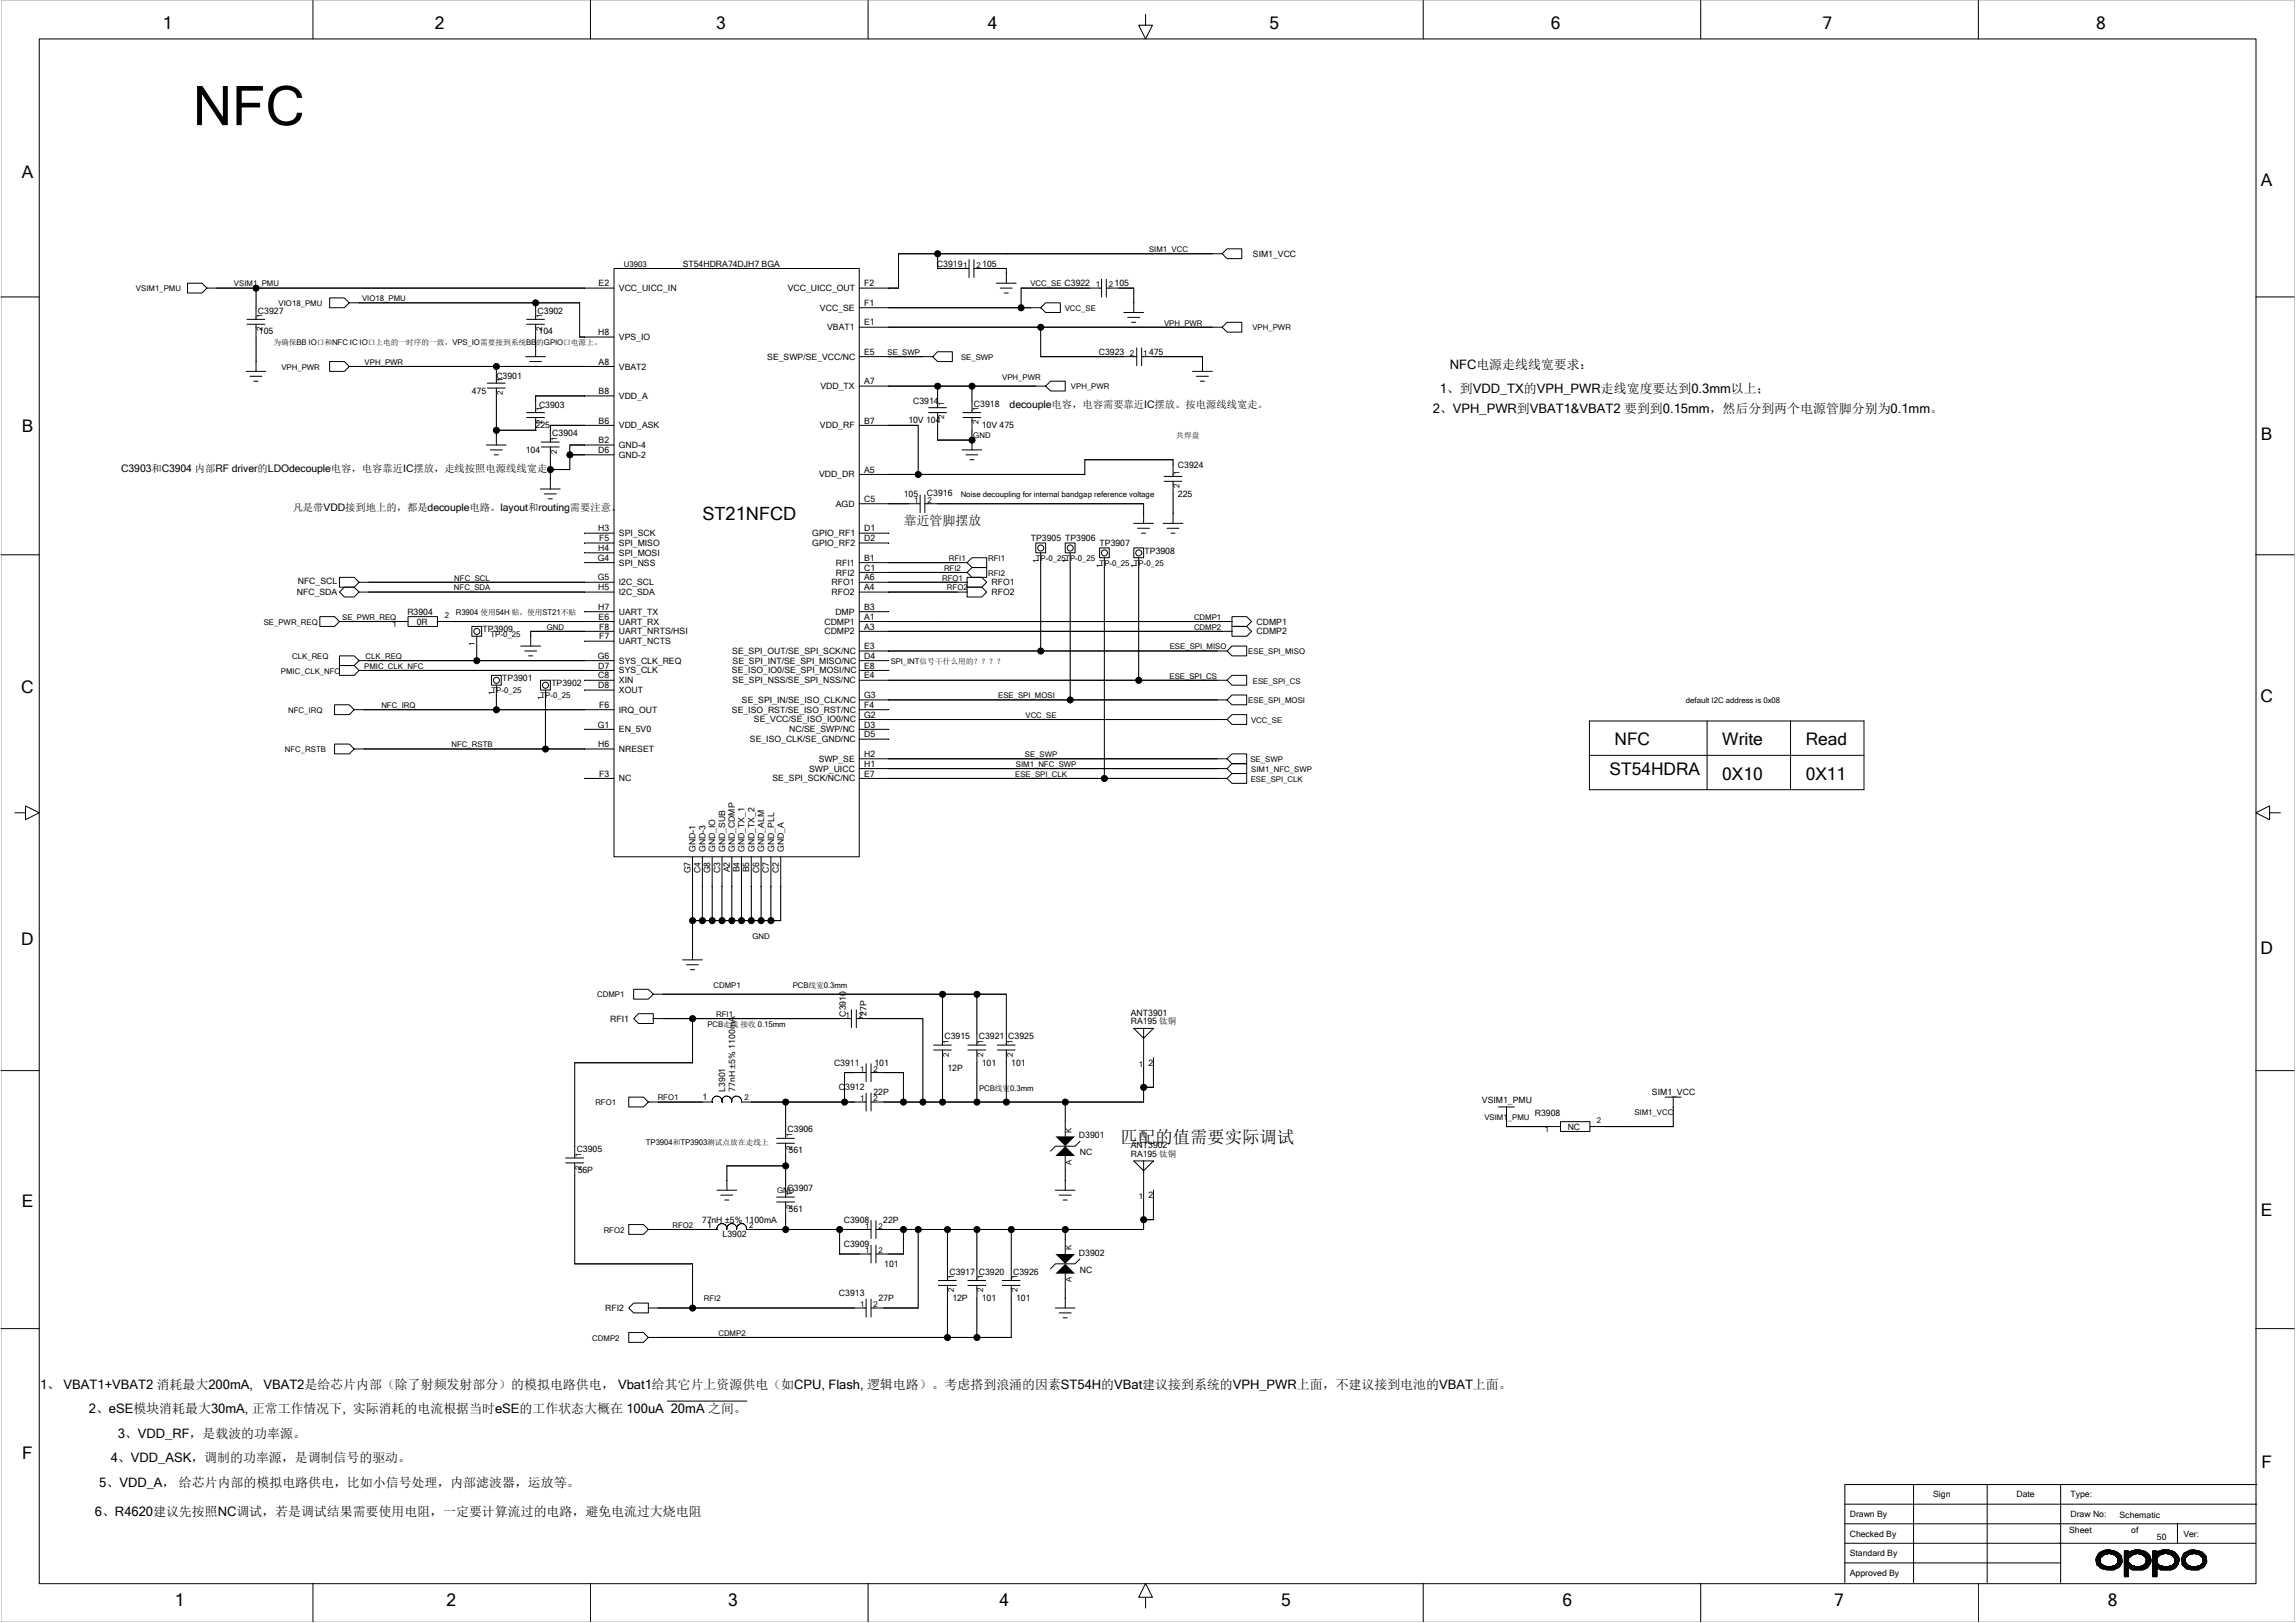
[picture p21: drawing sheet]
<svg xmlns="http://www.w3.org/2000/svg" width="297mm" height="210mm" viewBox="0 0 297 210" stroke-linecap="round" stroke-linejoin="round" font-family="sans-serif">
<defs><g id="words">
<text font-size="7.1" x="24.9" y="16.2">NFC</text>
<text font-size="2.4" x="90.9" y="67.2">ST21NFCD</text>
<g font-size="2.2">
<text x="21.1" y="3.8">1</text>
<text x="56.2" y="3.8">2</text>
<text x="92.7" y="3.8">3</text>
<text x="127.8" y="3.8">4</text>
<text x="164.2" y="3.8">5</text>
<text x="200.6" y="3.8">6</text>
<text x="235.8" y="3.8">7</text>
<text x="271.2" y="3.8">8</text>
<text x="2.8" y="23">A</text>
<text x="292.5" y="24.1">A</text>
<text x="2.8" y="55.8">B</text>
<text x="292.5" y="57">B</text>
<text x="2.7" y="89.7">C</text>
<text x="292.4" y="90.8">C</text>
<text x="208.2" y="100.2">ST54HDRA</text>
<text x="208.9" y="96.4">NFC</text>
<text x="222.8" y="96.4">Write</text>
<text x="222.8" y="100.9">0X10</text>
<text x="233.6" y="100.9">0X11</text>
<text x="233.6" y="96.4">Read</text>
<text x="2.7" y="122.3">D</text>
<text x="292.4" y="123.5">D</text>
<text x="145" y="147.8">匹配的值需要实际调试</text>
<text x="2.8" y="156.2">E</text>
<text x="292.5" y="157.3">E</text>
<text x="2.9" y="188.8">F</text>
<text x="292.6" y="189.9">F</text>
<text x="22.6" y="207.8">1</text>
<text x="57.8" y="207.8">2</text>
<text x="94.2" y="207.8">3</text>
<text x="129.3" y="207.8">4</text>
<text x="165.7" y="207.8">5</text>
<text x="202.2" y="207.8">6</text>
<text x="237.3" y="207.8">7</text>
<text x="272.7" y="207.8">8</text>
</g>
<g font-size="1.7">
<text x="187.6" y="47.7">NFC电源走线线宽要求：</text>
<text x="185.4" y="53.4">2、VPH_PWR到VBAT1&amp;VBAT2 要到到0.15mm，然后分到两个电源管脚分别为0.1mm。</text>
<text x="186.3" y="50.9">1、到VDD_TX的VPH_PWR走线宽度要达到0.3mm以上；</text>
<text x="116.9" y="68">靠近管脚摆放</text>
<text x="5.2" y="179.6">1、 VBAT1+VBAT2 消耗最大200mA,</text>
<text x="34.1" y="179.6">VBAT2是给芯片内部（除了射频发射部分）的模拟电路供电， Vbat1给其它片上资源供电（如CPU, Flash, 逻辑电路）。考虑搭到浪涌的因素ST54H的VBat建议接到系统的VPH_PWR上面，不建议接到电池的VBAT上面。</text>
<text x="11.5" y="182.8">2、eSE模块消耗最大30mA, 正常工作情况下, 实际消耗的电流根据当时eSE的工作状态大概在 100uA 20mA 之间。</text>
<text x="15.2" y="186">3、VDD_RF，是载波的功率源。</text>
<text x="14.3" y="189.2">4、VDD_ASK，调制的功率源，是调制信号的驱动。</text>
<text x="12.3" y="196.2">6、R4620建议先按照NC调试，若是调试结果需要使用电阻，一定要计算流过的电路，避免电流过大烧电阻</text>
<text x="12.8" y="192.3">5、VDD_A， 给芯片内部的模拟电路供电，比如小信号处理，内部滤波器，运放等。</text>
</g>
<g font-size="1.3">
<text x="130.6" y="52.8">decouple电容，电容需要靠近IC摆放。按电源线线宽走。</text>
<text x="15.7" y="61.1">C3903和C3904 内部RF driver的LDOdecouple电容，电容靠近IC摆放，走线按照电源线线宽走。</text>
<text x="37.9" y="66.1">凡是带VDD接到地上的，都是decouple电路。layout和routing需要注意。</text>
</g>
<g font-size="1.1">
<text x="88.3" y="34.5">ST54HDRA74DJH7 BGA</text>
<text x="121.2" y="34.5">C39191</text>
<text x="162.1" y="33.2">SIM1_VCC</text>
<text x="33.4" y="40.6">C3927</text>
<text x="69.6" y="40.6">C3902</text>
<text x="77.4" y="37">E2</text>
<text x="80.1" y="37.7">VCC_UICC_IN</text>
<text x="101.9" y="37.7">VCC_UICC_OUT</text>
<text x="106.1" y="40.2">VCC_SE</text>
<text x="111.8" y="39.6">F1</text>
<text x="111.8" y="37">F2</text>
<text x="33.5" y="43.2">105</text>
<text x="69.7" y="43.2">104</text>
<text x="77.4" y="43.4">H8</text>
<text x="77.4" y="47.2">A8</text>
<text x="80.1" y="47.8">VBAT2</text>
<text x="80.1" y="44">VPS_IO</text>
<text x="99.3" y="46.5">SE_SWP/SE_VCC/NC</text>
<text x="107" y="42.7">VBAT1</text>
<text x="111.8" y="45.9">E5</text>
<text x="111.8" y="42.1">E1</text>
<text x="142.2" y="45.9">C3923</text>
<text x="61" y="51">475</text>
<text x="64.2" y="49.1">C3901</text>
<text x="69.7" y="52.8">C3903</text>
<text x="77.4" y="51">B8</text>
<text x="80.1" y="51.6">VDD_A</text>
<text x="106.1" y="50.3">VDD_TX</text>
<text x="111.8" y="49.7">A7</text>
<text x="118.1" y="52.2">C3914</text>
<text x="126" y="52.6">C3918</text>
<text x="68" y="58.6">104</text>
<text x="69.3" y="55.4">225</text>
<text x="71.5" y="56.4">C3904</text>
<text x="77.4" y="58.6">D6</text>
<text x="77.4" y="57.3">B2</text>
<text x="77.4" y="54.8">B6</text>
<text x="80.1" y="58">GND-4</text>
<text x="80.1" y="59.2">GND-2</text>
<text x="80.1" y="55.4">VDD_ASK</text>
<text x="106.1" y="55.4">VDD_RF</text>
<text x="111.8" y="54.8">B7</text>
<text x="117.5" y="54.8">10V 104</text>
<text x="127" y="55.4">10V 475</text>
<text x="106" y="61.8">VDD_DR</text>
<text x="108.1" y="65.6">AGD</text>
<text x="111.8" y="64.9">C5</text>
<text x="111.8" y="61.2">A5</text>
<text x="116.9" y="64.3">105</text>
<text x="119.9" y="64.1">C3916</text>
<text x="152.4" y="64.3">225</text>
<text x="152.4" y="60.5">C3924</text>
<text x="77.4" y="71.3">H4</text>
<text x="77.4" y="68.7">H3</text>
<text x="77.5" y="70">F5</text>
<text x="80.1" y="69.4">SPI_SCK</text>
<text x="80.1" y="70.7">SPI_MISO</text>
<text x="80.1" y="71.9">SPI_MOSI</text>
<text x="105.1" y="69.4">GPIO_RF1</text>
<text x="105.1" y="70.7">GPIO_RF2</text>
<text x="111.8" y="68.7">D1</text>
<text x="111.8" y="70">D2</text>
<text x="133.4" y="70">TP3905 TP3906</text>
<text x="142.3" y="70.6">TP3907</text>
<text x="148.1" y="71.6">TP3908</text>
<text x="38.4" y="77">NFC_SDA</text>
<text x="38.5" y="75.6">NFC_SCL</text>
<text x="77.3" y="75.1">G5</text>
<text x="77.3" y="72.6">G4</text>
<text x="77.4" y="76.4">H5</text>
<text x="80.1" y="73.2">SPI_NSS</text>
<text x="80.1" y="75.7">I2C_SCL</text>
<text x="80.1" y="77">I2C_SDA</text>
<text x="107.6" y="75.7">RFO1</text>
<text x="107.6" y="77">RFO2</text>
<text x="108.1" y="73.2">RFI1</text>
<text x="108.1" y="74.5">RFI2</text>
<text x="111.8" y="76.4">A4</text>
<text x="111.8" y="75.1">A6</text>
<text x="111.8" y="73.8">C1</text>
<text x="111.8" y="72.6">B1</text>
<text x="128.3" y="75.7">RFO1</text>
<text x="128.3" y="77">RFO2</text>
<text x="52.7" y="79.5">R3904</text>
<text x="53.9" y="80.8">0R</text>
<text x="62.4" y="81.8">TP3909</text>
<text x="77.4" y="78.9">H7</text>
<text x="77.4" y="80.2">E6</text>
<text x="77.5" y="82.7">F7</text>
<text x="77.5" y="81.4">F8</text>
<text x="80.1" y="79.5">UART_TX</text>
<text x="80.1" y="80.8">UART_RX</text>
<text x="80.1" y="82.1">UART_NRTS/HSI</text>
<text x="80.1" y="83.4">UART_NCTS</text>
<text x="106.7" y="80.8">CDMP1</text>
<text x="106.7" y="82.1">CDMP2</text>
<text x="108.1" y="79.5">DMP</text>
<text x="111.8" y="84">E3</text>
<text x="111.8" y="81.4">A3</text>
<text x="111.8" y="80.2">A1</text>
<text x="111.8" y="78.9">B3</text>
<text x="162.6" y="82.1">CDMP2</text>
<text x="162.6" y="80.8">CDMP1</text>
<text x="65" y="88.1">TP3901</text>
<text x="71.3" y="88.8">TP3902</text>
<text x="77.3" y="85.2">G6</text>
<text x="77.4" y="89">D8</text>
<text x="77.4" y="87.8">C8</text>
<text x="77.4" y="86.5">D7</text>
<text x="80.1" y="85.9">SYS_CLK_REQ</text>
<text x="80.1" y="87.1">SYS_CLK</text>
<text x="80.1" y="88.4">XIN</text>
<text x="80.1" y="89.7">XOUT</text>
<text x="94.7" y="87.1">SE_ISO_IO0/SE_SPI_MOSI/NC</text>
<text x="94.7" y="84.6">SE_SPI_OUT/SE_SPI_SCK/NC</text>
<text x="94.8" y="85.9">SE_SPI_INT/SE_SPI_MISO/NC</text>
<text x="94.8" y="88.4">SE_SPI_NSS/SE_SPI_NSS/NC</text>
<text x="111.8" y="86.5">E8</text>
<text x="111.8" y="87.8">E4</text>
<text x="111.8" y="85.2">D4</text>
<text x="77.3" y="94.1">G1</text>
<text x="77.5" y="91.6">F6</text>
<text x="80.1" y="92.2">IRQ_OUT</text>
<text x="80.1" y="94.8">EN_5V0</text>
<text x="94.7" y="92.2">SE_ISO_RST/SE_ISO_RST/NC</text>
<text x="96" y="91">SE_SPI_IN/SE_ISO_CLK/NC</text>
<text x="97.5" y="93.5">SE_VCC/SE_ISO_IO0/NC</text>
<text x="102.1" y="94.8">NC/SE_SWP/NC</text>
<text x="111.8" y="95.4">D5</text>
<text x="111.8" y="94.1">D3</text>
<text x="111.8" y="92.9">G2</text>
<text x="111.8" y="91.6">F4</text>
<text x="111.8" y="90.3">G3</text>
<text x="77.4" y="96.7">H6</text>
<text x="77.5" y="100.5">F3</text>
<text x="80.1" y="101.1">NC</text>
<text x="80.1" y="97.3">NRESET</text>
<text x="97" y="96">SE_ISO_CLK/SE_GND/NC</text>
<text x="99.9" y="101.1">SE_SPI_SCK/NC/NC</text>
<text x="104.7" y="99.8">SWP_UICC</text>
<text x="105.9" y="98.6">SWP_SE</text>
<text x="111.8" y="99.2">H1</text>
<text x="111.8" y="97.9">H2</text>
<text x="111.8" y="100.5">E7</text>
<text x="89.3" y="113" transform="rotate(-90 89.3 113)">G7</text>
<text x="90" y="110.2" transform="rotate(-90 90 110.2)">GND-1</text>
<text x="90.6" y="112.9" transform="rotate(-90 90.6 112.9)">C4</text>
<text x="91.3" y="110.2" transform="rotate(-90 91.3 110.2)">GND-3</text>
<text x="91.9" y="113" transform="rotate(-90 91.9 113)">G8</text>
<text x="92.5" y="110.2" transform="rotate(-90 92.5 110.2)">GND_IO</text>
<text x="93.2" y="112.9" transform="rotate(-90 93.2 112.9)">C3</text>
<text x="93.8" y="110.2" transform="rotate(-90 93.8 110.2)">GND_SUB</text>
<text x="94.4" y="112.9" transform="rotate(-90 94.4 112.9)">A2</text>
<text x="95.1" y="110.2" transform="rotate(-90 95.1 110.2)">GND_CDMP</text>
<text x="95.7" y="112.9" transform="rotate(-90 95.7 112.9)">B4</text>
<text x="96.3" y="110.2" transform="rotate(-90 96.3 110.2)">GND_TX_1</text>
<text x="96.9" y="112.9" transform="rotate(-90 96.9 112.9)">B5</text>
<text x="97.6" y="110.2" transform="rotate(-90 97.6 110.2)">GND_TX_2</text>
<text x="98.2" y="112.9" transform="rotate(-90 98.2 112.9)">C6</text>
<text x="98.9" y="110.2" transform="rotate(-90 98.9 110.2)">GND_ALM</text>
<text x="99.5" y="112.9" transform="rotate(-90 99.5 112.9)">C7</text>
<text x="100.1" y="110.2" transform="rotate(-90 100.1 110.2)">GND_PLL</text>
<text x="100.8" y="112.9" transform="rotate(-90 100.8 112.9)">C2</text>
<text x="101.4" y="110.2" transform="rotate(-90 101.4 110.2)">GND_A</text>
<text x="109.4" y="131.5" transform="rotate(-90 109.4 131.5)">C3910</text>
<text x="112.1" y="131.4" transform="rotate(-90 112.1 131.4)">27P</text>
<text x="146.3" y="131.4">ANT3901</text>
<text x="78.9" y="132.2">RFI1</text>
<text x="107.9" y="137.9">C3911</text>
<text x="113.1" y="137.9">101</text>
<text x="122.2" y="134.5">C3915</text>
<text x="126.6" y="134.5">C3921 C3925</text>
<text x="127" y="137.9">101</text>
<text x="130.8" y="137.9">101</text>
<text x="146.3" y="132.5">RA195 钛铜</text>
<text x="148.6" y="137.9">2</text>
<text x="90.9" y="142.3">1</text>
<text x="93.8" y="141.3" transform="rotate(-90 93.8 141.3)">L3901</text>
<text x="95.1" y="141.3" transform="rotate(-90 95.1 141.3)">77nH ±5% 1100mA</text>
<text x="108.5" y="141.1">C3912</text>
<text x="113" y="141.7">22P</text>
<text x="122.6" y="138.5">12P</text>
<text x="191.7" y="142.7">VSIM1_PMU</text>
<text x="213.7" y="141.7">SIM1_VCC</text>
<text x="74.6" y="149.1">C3905</text>
<text x="101.9" y="146.5">C3906</text>
<text x="102" y="149.2">561</text>
<text x="139.6" y="147.3">D3901</text>
<text x="139.7" y="149.4">NC</text>
<text x="146.3" y="148.5">ANT3902</text>
<text x="146.3" y="149.7">RA195 钛铜</text>
<text x="198.6" y="144.4">R3908</text>
<text x="202.8" y="146.2">NC</text>
<text x="74.7" y="151.7">56P</text>
<text x="101.9" y="154.1">C3907</text>
<text x="148.6" y="155">2</text>
<text x="90.8" y="158.2">77nH ±5% 1100mA</text>
<text x="91.5" y="158.8">1</text>
<text x="93.5" y="160.1">L3902</text>
<text x="102" y="156.8">561</text>
<text x="109.2" y="161.4">C3909</text>
<text x="109.2" y="158.2">C3908</text>
<text x="114.3" y="158.2">22P</text>
<text x="108.5" y="167.7">C3913</text>
<text x="114.4" y="163.9">101</text>
<text x="122.8" y="164.9">C3917 C3920</text>
<text x="131.1" y="164.9">C3926</text>
<text x="139.6" y="162.5">D3902</text>
<text x="139.7" y="164.7">NC</text>
<text x="78.3" y="169.6">RFI2</text>
<text x="113.6" y="168.4">27P</text>
<text x="123.2" y="168.3">12P</text>
<text x="127" y="168.3">101</text>
<text x="131.5" y="168.3">101</text>
<text x="239.3" y="196.3">Drawn By</text>
<text x="250.1" y="193.7">Sign</text>
<text x="260.9" y="193.7">Date</text>
<text x="267.9" y="193.7">Type:</text>
<text x="267.9" y="196.3">Draw No:</text>
<text x="274.2" y="196.4">Schematic</text>
<text x="239.3" y="198.8">Checked By</text>
<text x="239.3" y="201.3">Standard By</text>
<text x="239.3" y="203.9">Approved By</text>
<text x="267.7" y="198.3">Sheet</text>
<text x="275.7" y="198.3">of</text>
<text x="279" y="199.2">50</text>
<text x="282.5" y="198.8">Ver:</text>
</g>
<g font-size="1">
<text x="80.7" y="34.5">U3903</text>
<text x="126.3" y="34.6">2105</text>
<text x="148.7" y="32.6">SIM1_VCC</text>
<text x="17.6" y="37.7">VSIM1_PMU</text>
<text x="30.3" y="37.1">VSIM1_PMU</text>
<text x="33.9" y="41.1" transform="rotate(-90 33.9 41.1)">1</text>
<text x="36" y="39.6">VIO18_PMU</text>
<text x="46.8" y="39">VIO18_PMU</text>
<text x="70.1" y="41.1" transform="rotate(-90 70.1 41.1)">1</text>
<text x="133.3" y="37.1">VCC_SE C3922</text>
<text x="137.7" y="40.2">VCC_SE</text>
<text x="141.7" y="37.2">1</text>
<text x="143.5" y="37.2">2105</text>
<text x="33.9" y="42.8" transform="rotate(-90 33.9 42.8)">2</text>
<text x="35.4" y="44.7">为确保BB IO口和NFC IC IO口上电的一时序的一致，VPS_IO需要接到系统BB的GPIO口电源上。</text>
<text x="36.4" y="47.8">VPH_PWR</text>
<text x="47.2" y="47.2">VPH_PWR</text>
<text x="70.1" y="42.8" transform="rotate(-90 70.1 42.8)">2</text>
<text x="114.8" y="46">SE_SWP</text>
<text x="124.3" y="46.6">SE_SWP</text>
<text x="146.2" y="46.1">2</text>
<text x="147.9" y="46.1">1475</text>
<text x="150.6" y="42.1">VPH_PWR</text>
<text x="162" y="42.8">VPH_PWR</text>
<text x="65" y="51.1" transform="rotate(-90 65 51.1)">2</text>
<text x="65" y="49.4" transform="rotate(-90 65 49.4)">1</text>
<text x="70.1" y="53.2" transform="rotate(-90 70.1 53.2)">1</text>
<text x="122.1" y="52.6" transform="rotate(-90 122.1 52.6)">1</text>
<text x="126.6" y="53.2" transform="rotate(-90 126.6 53.2)">1</text>
<text x="129.7" y="49.1">VPH_PWR</text>
<text x="138.6" y="50.4">VPH_PWR</text>
<text x="70.1" y="54.9" transform="rotate(-90 70.1 54.9)">2</text>
<text x="72" y="58.7" transform="rotate(-90 72 58.7)">2</text>
<text x="72" y="57" transform="rotate(-90 72 57)">1</text>
<text x="122.1" y="54.3" transform="rotate(-90 122.1 54.3)">2</text>
<text x="125.9" y="56.7">GND</text>
<text x="126.6" y="54.9" transform="rotate(-90 126.6 54.9)">2</text>
<text x="152.2" y="56.7">共焊盘</text>
<text x="118.3" y="65.1">1</text>
<text x="120" y="65.1">2</text>
<text x="124.3" y="64.3">Noise decoupling for internal bandgap reference voltage</text>
<text x="152.6" y="63.1" transform="rotate(-90 152.6 63.1)">2</text>
<text x="152.6" y="61.4" transform="rotate(-90 152.6 61.4)">1</text>
<text x="58.7" y="76.4">NFC_SDA</text>
<text x="58.8" y="75.1">NFC_SCL</text>
<text x="121.9" y="75.1">RFO1</text>
<text x="122.1" y="73.9">RFI2</text>
<text x="122.5" y="76.4">RFO2</text>
<text x="122.8" y="72.6">RFI1</text>
<text x="127.8" y="74.5">RFI2</text>
<text x="127.8" y="72.6">RFI1</text>
<text x="134" y="72.6">TP-0_25TP-0_25</text>
<text x="134.4" y="72.8" transform="rotate(-90 134.4 72.8)">1</text>
<text x="138.2" y="72.8" transform="rotate(-90 138.2 72.8)">1</text>
<text x="142.3" y="73.2">TP-0_25 TP-0_25</text>
<text x="142.6" y="73.4" transform="rotate(-90 142.6 73.4)">1</text>
<text x="147.1" y="73.4" transform="rotate(-90 147.1 73.4)">1</text>
<text x="34.1" y="80.8">SE_PWR_REQ</text>
<text x="44.3" y="80.2">SE_PWR_REQ</text>
<text x="50.8" y="81.1">1</text>
<text x="57.5" y="80">2</text>
<text x="59" y="79.6">R3904 使用54H 贴，使用ST21不贴</text>
<text x="61.4" y="83.6" transform="rotate(-90 61.4 83.6)">1</text>
<text x="63.5" y="82.4">TP-0_25</text>
<text x="70.7" y="81.5">GND</text>
<text x="154.5" y="81.5">CDMP2</text>
<text x="154.5" y="80.2">CDMP1</text>
<text x="36.3" y="87.2">PMIC_CLK_NFC</text>
<text x="37.8" y="85.3">CLK_REQ</text>
<text x="47.1" y="86.5">PMIC_CLK_NFC</text>
<text x="47.3" y="85.3">CLK_REQ</text>
<text x="63.6" y="89.7">TP-0_25</text>
<text x="64" y="89.9" transform="rotate(-90 64 89.9)">1</text>
<text x="115.2" y="85.9">SPI_INT信号干什么用的？？？？</text>
<text x="151.3" y="87.8">ESE_SPI_CS</text>
<text x="151.3" y="84">ESE_SPI_MISO</text>
<text x="161.5" y="84.6">ESE_SPI_MISO</text>
<text x="162.1" y="88.4">ESE_SPI_CS</text>
<text x="37.3" y="92.2">NFC_IRQ</text>
<text x="49.3" y="91.6">NFC_IRQ</text>
<text x="69.9" y="90.3">TP-0_25</text>
<text x="70.3" y="90.6" transform="rotate(-90 70.3 90.6)">1</text>
<text x="129.1" y="90.3">ESE_SPI_MOSI</text>
<text x="132.7" y="92.9">VCC_SE</text>
<text x="161.5" y="91">ESE_SPI_MOSI</text>
<text x="161.9" y="93.5">VCC_SE</text>
<text x="218.1" y="91">default I2C address is 0x08</text>
<text x="36.8" y="97.3">NFC_RSTB</text>
<text x="58.4" y="96.7">NFC_RSTB</text>
<text x="131.3" y="100.5">ESE_SPI_CLK</text>
<text x="131.4" y="99.2">SIM1_NFC_SWP</text>
<text x="132.6" y="98">SE_SWP</text>
<text x="161.8" y="98.6">SE_SWP</text>
<text x="161.8" y="101.1">ESE_SPI_CLK</text>
<text x="161.9" y="99.9">SIM1_NFC_SWP</text>
<text x="97.3" y="121.4">GND</text>
<text x="77.3" y="129.1">CDMP1</text>
<text x="92.3" y="127.8">CDMP1</text>
<text x="92.6" y="131.6">RFI1</text>
<text x="102.6" y="127.8">PCB线宽0.3mm</text>
<text x="109.4" y="131.7">1</text>
<text x="111.1" y="131.7">2</text>
<text x="91.5" y="132.8">PCB走线 接收 0.15mm</text>
<text x="122.8" y="136.7" transform="rotate(-90 122.8 136.7)">2</text>
<text x="122.8" y="135" transform="rotate(-90 122.8 135)">1</text>
<text x="127.2" y="136.7" transform="rotate(-90 127.2 136.7)">2</text>
<text x="127.2" y="135" transform="rotate(-90 127.2 135)">1</text>
<text x="131" y="136.7" transform="rotate(-90 131 136.7)">2</text>
<text x="131" y="135" transform="rotate(-90 131 135)">1</text>
<text x="77" y="143">RFO1</text>
<text x="85.1" y="142.4">RFO1</text>
<text x="96.3" y="142.4">2</text>
<text x="111.3" y="142.5">1</text>
<text x="111.3" y="138.7">1</text>
<text x="113" y="142.5">2</text>
<text x="113" y="138.7">2</text>
<text x="126.7" y="141.1">PCB线宽0.3mm</text>
<text x="147.3" y="138">1</text>
<text x="75.2" y="149.6" transform="rotate(-90 75.2 149.6)">1</text>
<text x="83.6" y="148.1">TP3904和TP3903测试点放在走线上</text>
<text x="102.5" y="148.8" transform="rotate(-90 102.5 148.8)">2</text>
<text x="102.5" y="147.1" transform="rotate(-90 102.5 147.1)">1</text>
<text x="138.6" y="146.6" transform="rotate(-90 138.6 146.6)">K</text>
<text x="192" y="144.9">VSIM1_PMU</text>
<text x="199.9" y="146.5">1</text>
<text x="206.6" y="145.3">2</text>
<text x="211.5" y="144.3">SIM1_VCC</text>
<text x="75.2" y="151.3" transform="rotate(-90 75.2 151.3)">2</text>
<text x="100.5" y="154.4">GND</text>
<text x="102.5" y="154.7" transform="rotate(-90 102.5 154.7)">1</text>
<text x="138.6" y="150.7" transform="rotate(-90 138.6 150.7)">A</text>
<text x="147.3" y="155.2">1</text>
<text x="78.1" y="159.5">RFO2</text>
<text x="87" y="158.9">RFO2</text>
<text x="96.9" y="158.9">2</text>
<text x="102.5" y="156.4" transform="rotate(-90 102.5 156.4)">2</text>
<text x="111.9" y="159">1</text>
<text x="113.7" y="159">2</text>
<text x="138.6" y="161.8" transform="rotate(-90 138.6 161.8)">K</text>
<text x="111.9" y="162.2">1</text>
<text x="113.7" y="162.2">2</text>
<text x="123.4" y="167.2" transform="rotate(-90 123.4 167.2)">2</text>
<text x="123.4" y="165.5" transform="rotate(-90 123.4 165.5)">1</text>
<text x="127.2" y="167.2" transform="rotate(-90 127.2 167.2)">2</text>
<text x="127.2" y="165.5" transform="rotate(-90 127.2 165.5)">1</text>
<text x="131.7" y="167.2" transform="rotate(-90 131.7 167.2)">2</text>
<text x="131.7" y="165.5" transform="rotate(-90 131.7 165.5)">1</text>
<text x="138.6" y="165.9" transform="rotate(-90 138.6 165.9)">A</text>
<text x="76.6" y="173.5">CDMP2</text>
<text x="91.1" y="168.4">RFI2</text>
<text x="92.9" y="172.8">CDMP2</text>
<text x="111.3" y="169.1">1</text>
<text x="113" y="169.1">2</text>
</g>
</g></defs>
<path d="M.1 0h296.8v209.8h-296.8z" fill="none" stroke="#b2b2b2" stroke-width=".13"/>
<g fill="none" stroke="#000" stroke-width=".13">
<path d="M5.1 5h286.8v199.9h-286.8zM40.5 .1v4.9M76.4 .1v4.9M112.3 .1v4.9M148.2 1.9v1.4h.9l-.9 1.7-.9-1.7h.9M184.1 .1v4.9M220 .1v4.9M255.9 .1v4.9M.1 38.4h5M24.3 36.6h1.8l.7 .7-.7 .6h-1.8zM26.8 37.3h52.6M33.1 37.3v4"/>
<path d="M42.6 38.5h2l.6 .7-.6 .6h-2zM45.2 39.2h29.8v4.4M69.3 39.2v2.1M79.4 34.7h31.8v76.1h-31.8zM111.2 37.3h5M111.2 39.8h23.5M116.2 32.8h41.9M116.2 32.8v4.5M121.3 34.7h4.1M121.3 32.8v2M125.4 33.6v2.3M126 34.7h4.2v1.9"/>
<path d="M126 33.6v2.3M128.9 36.6h2.6M129.4 37.3h1.6M129.9 37.9h.5M135.3 39.2h1.9v1.2h-1.9l-.7-.6zM142.5 37.3h-10.4v2.5M142.5 36.1v2.3M143.1 37.3h3.6v3.1M143.1 36.1v2.3M158.7 32.2h2v1.3h-2l-.6-.7zM291.8 38.4h5M31.8 48h2.6"/>
<path d="M32 42h2.3M32 41.3h2.3M32.3 48.7h1.6M32.8 49.3h.6M33.1 42v6M42.6 46.8h2l.6 .6-.6 .6h-2zM45.2 47.4h34.2M62.9 57.6h2.6M63.1 50.2h2.3M63.1 49.6h2.3M63.4 58.2h1.6M63.9 58.8h.6"/>
<path d="M64.2 47.4v2.2M64.2 50.2v7.4M68 46.1h2.6M68.1 42h2.3M68.1 41.3h2.3M68.1 54h2.3M68.1 53.4h2.3M68.5 46.8h1.6M69.3 51.2h10.1M69.3 42v4.1M69.3 51.2v2.2M69.3 54v1.7h-5.1"/>
<path d="M70 57.8h2.3M70 57.2h2.3M71.2 57.8v5.5M79.4 55h-8.2v2.2M79.4 57.6h-5.7v3.2M79.4 58.8h-5.7M79.4 43.6h-4.4M111.2 46.1h9.5M111.2 50h24.1M111.2 42.3h46.9M111.2 55h7.6v6.4M120.1 53.4h2.3"/>
<path d="M120.1 52.7h2.3M120.7 46.1l.6-.6h1.9v1.3h-1.9zM121.3 56.9h4.4M121.3 50v2.7M121.3 53.4v3.6M124.5 58.2h2.5M124.6 54h2.3M124.6 53.4h2.3M125 58.8h1.5M125.5 59.5h.5M125.7 50v3.4M125.7 54v4.2"/>
<path d="M134.6 46.1h12.5M134.6 42.3v3.9M135.3 50l.6-.7h1.9v1.3h-1.9zM140.3 59.5h11.5v2.1M140.4 59.5v1.9M145.4 40.4h2.6M145.9 41.1h1.5M146.4 41.7h.5M147.1 45v2.3M147.7 46.1h7.9v1.9M147.7 45v2.3M154.3 48h2.5"/>
<path d="M154.8 48.7h1.5M155.3 49.3h.5M158.1 42.3l.6-.6h2v1.3h-2zM.1 71.8h5M41.4 79.8h1.9l.6 .6-.6 .6h-1.9zM43.9 76.6l.7-.6h1.2l.7 .6-.7 .6h-1.2zM43.9 74.7h1.9l.7 .6-.7 .7h-1.9zM46.4 76.6h33M52.8 79.8h3.8v1.2h-3.8zM69.9 63.3h2.6M70.4 63.9h1.6M70.9 64.5h.6"/>
<path d="M71.2 60.7h2.5M75.6 72.8h3.8M75.6 69h3.8M75.6 70.3h3.8M75.6 71.5h3.8M75.6 79.1h3.8M79.4 75.3h-33M111.2 65.2h7.8M111.2 61.4h29.2M111.2 69h3.8M111.2 70.3h3.8M111.2 79.1h3.8"/>
<path d="M119 64v2.3M119.7 65.2h28.3v2.5M119.7 64v2.3M125.1 74.7h1.9l.7 .6-.7 .7h-1.9zM125.1 76h1.9l.7 .6-.7 .6h-1.9zM125.1 74.1l.6-.7h2v1.3h-2zM125.1 72.8l.6-.6h2v1.2h-2zM125.1 75.3h-13.9M125.1 76.6h-13.9M125.1 74.1h-13.9M125.1 72.8h-13.9M134 70.3h1.3v1.2h-1.3z"/>
<path d="M134.6 71.5v12.7M137.8 70.3h1.3v1.2h-1.3zM138.4 71.5v19.1M142.3 70.9h1.2v1.3h-1.2zM142.9 72.1v28.6M146.7 67.7h2.5M146.7 70.9h1.3v1.3h-1.3zM147.2 68.3h1.5M147.3 72.1v15.9M147.7 69h.5M150.5 67.7h2.5M150.6 62.3h2.3"/>
<path d="M150.6 61.6h2.3M151 68.3h1.5M151.5 69h.5M151.8 62.3v5.4M159.4 79.8h1.9l.6 .6-.6 .6h-1.9zM291.8 71.8h5M43.3 91.2h1.9l.6 .6-.6 .7h-1.9zM43.3 96.3h1.9l.6 .6-.6 .6h-1.9zM43.9 80.4h8.9M43.9 86.1h1.9l.7 .6-.7 .7h-1.9zM43.9 84.9h1.9l.7 .6-.7 .6h-1.9zM45.8 91.8h33.6"/>
<path d="M45.8 96.9h33.6M46.4 86.7h33M46.4 85.5h33M56.6 80.4h22.8M61 81h1.3v1.3h-1.3zM61.7 82.3v3.2M63.6 87.4h1.3v1.2h-1.3zM64.2 88.6v3.2M67.4 83.6h2.5M67.9 84.2h1.5M68.4 84.9h.5M68.6 81.7h10.8"/>
<path d="M68.7 81.7v1.9M69.9 88h1.3v1.3h-1.3zM70.6 89.3v7.6M75.6 88h3.8M75.6 83h3.8M75.6 89.3h3.8M75.6 94.4h3.8M111.2 86.7h3.8M111.2 85.5h3.8M111.2 91.8h3.8M111.2 94.4h3.8M111.2 95.6h3.8"/>
<path d="M158.7 99.4l.7-.6h1.9v1.3h-1.9zM158.7 84.2l.7-.6h1.9v1.3h-1.9zM158.7 98.2l.7-.7h1.9v1.3h-1.9zM158.7 93.1l.7-.6h1.9v1.2h-1.9zM158.8 99.4h-47.6M158.8 84.2h-47.6M158.8 88h-47.6M158.8 98.2h-47.6M158.8 90.6h-47.6M158.8 93.1h-47.6M159.4 87.4h1.9v1.2h-1.9l-.7-.6zM159.4 81h1.9l.6 .7-.6 .6h-1.9z"/>
<path d="M159.4 89.9h1.9v1.3h-1.9l-.7-.6zM159.4 81.7h-48.2M159.4 80.4h-48.2M205.6 93.3h35.5M205.6 97.7h35.5M205.6 93.3v8.9M220.8 93.3v8.9M231.6 93.3v8.9M241.1 93.3v8.9h-35.5M1.9 105.2h1.4v-.9l1.8 .9-1.8 .8v-.8M75.6 100.7h3.8M89.6 110.8v13.4"/>
<path d="M90.9 110.8v8.3M92.1 110.8v8.3M93.4 110.8v8.3M94.7 110.8v8.3M95.9 110.8v8.3M97.2 110.8v8.3M98.5 110.8v8.3M99.7 110.8v8.3M101 110.8v8.3h-11.4M158.7 100.7l.7-.6h1.9v1.2h-1.9zM158.8 100.7h-47.6M293.6 105.2v-.9l-1.8 .9 1.8 .8v-.8h1.4"/>
<path d="M.1 138.5h5M74.3 137.5h15.3M74.4 137.5v12.3M82 128h1.9l.6 .6-.6 .7h-1.9zM82.6 131.1h1.9v1.3h-1.9l-.6-.6zM84.5 128.6h45.7v6.6M84.5 131.8h25.6M88.3 124.2h2.6M88.8 124.8h1.6M89.3 125.5h.5M89.6 131.8v5.7M109.2 138.8h2.9"/>
<path d="M109.3 138.8v3.8M110.1 130.6v2.3M110.8 131.8h8.6v10.8M110.8 130.6v2.3M112.1 137.6v2.3M112.7 138.8h4.2v3.8M112.7 137.6v2.3M120.8 135.8h2.3M120.8 135.2h2.3M121.9 128.6v6.6M121.9 135.8v6.8M125.2 135.8h2.3"/>
<path d="M125.2 135.2h2.3M126.4 128.6v6.6M126.4 135.8v6.8M129 135.8h2.3M129 135.2h2.3M130.2 135.8v6.8M146.7 133.1h2.5l-1.2 1.2zM148 133v9.6M149.2 136.8v3.9M291.8 138.5h5M73.2 150.5h2.3M73.2 149.8h2.3"/>
<path d="M74.4 150.5v13M81.3 141.9h1.9l.7 .7-.7 .6h-1.9zM81.3 158.4h1.9l.7 .7-.7 .6h-1.9zM83.9 159.1h8.9M92.6 141.8h.2a.66 .66 0 0 1 .6 .8v-.1a.66 .66 0 0 1 .5-.7M92.6 141.8l-.1 .1a.6 .6 0 0 0-.3 .7h-8.3M92.7 154h2.6M93.3 154.6h1.5M93.8 155.3h.5M93.9 141.8h.2a.66 .66 0 0 1 .6 .8 .64 .64 0 0 1 .6-.8 .64 .64 0 0 1 .6 .8M94 150.8h7.6M94 150.8v3.2"/>
<path d="M94 158.9v.2a.64 .64 0 0 1 .6-.8 .64 .64 0 0 1 .7 .6M94 158.9a.64 .64 0 0 0-.7-.6 .64 .64 0 0 0-.5 .8M95.3 158.9v.2a.63 .63 0 0 1 .6-.8 .63 .63 0 0 1 .6 .8h16.2M95.9 142.6h16.2M100.5 147.9h2.3M100.5 147.3h2.3M100.5 155.5h2.3M100.5 154.9h2.3M101.6 142.6v4.7M101.6 147.9v7M101.6 155.5v3.6M108.6 159.1v3.2"/>
<path d="M112.1 141.4v2.3M112.7 142.6h35.3M112.7 141.4v2.3M112.7 157.9v2.3M113.3 159.1h34.7M113.3 157.9v2.3M116.9 159.1v3.2M118.8 159.1v10.1M122.6 159.1v6.6M126.4 159.1v6.6M130.8 159.1v6.6M136.5 154h2.6"/>
<path d="M137 154.6h1.6M137.5 155.3h.6M137.8 142.6v4.4M137.8 149.5v4.5M137.8 159.1v3.2M139.7 147.7l-.6 .6h-2.6l-.6 .6M146.7 150.2h2.5l-1.2 1.3zM147.9 140.7h1.3M147.9 157.8h1.3M148 150.2v8.9M149.2 154v3.8M193.9 143.2h2"/>
<path d="M194.9 143.2v2.6M201.9 145.1h3.8v1.3h-3.8zM201.9 145.8h-7M205.7 145.8h10.8M215.4 141.9h2.1M216.5 141.9v3.9M.1 171.9h5M74.3 163.5h15.3v5.7M81.3 172.4h1.9l.7 .6-.7 .7h-1.9zM82 168.6h1.9v1.3h-1.9l-.7-.7zM83.9 173h46.9M83.9 169.2h28.2"/>
<path d="M108.6 162.2h4.1M112.1 168.1v2.3M112.7 169.2h6.1M112.7 161.1v2.3M112.7 168.1v2.3M113.3 162.2h3.6M113.3 161.1v2.3M121.4 166.3h2.3M121.4 165.7h2.3M122.6 166.3v6.8M125.2 166.3h2.3M125.2 165.7h2.3"/>
<path d="M126.4 166.3v6.8M129.7 166.3h2.3M129.7 165.7h2.3M130.8 166.3v6.8M136.5 169.2h2.6M137 169.9h1.6M137.5 170.5h.6M137.8 164.8v4.4M139.7 162.9l-.6 .6h-2.6l-.6 .6M291.8 171.9h5M86.3 181.3h10.3M238.7 194.6h53.3"/>
<path d="M247.6 192v12.7M257.1 192v12.7M266.6 192v12.7M281.7 197.1v2.6M291.8 199.7h-53.1M291.8 197.1h-53.1M292 192.1h-53.3v12.6M40.5 204.9v4.9M76.4 204.9v4.9M112.3 204.9v4.9M148.2 206.7h.9l-.9-1.8-.9 1.8h.9v1.3M184.1 204.9v4.9"/>
<path d="M220 204.9v4.9M238.7 202.2h27.9M255.9 204.9v4.9M271.1 201.6h.7M271.1 201.7h.6M271.1 201.8h.6M271.1 202h.6M271.1 202.1h.6M271.3 201.3h.8M271.3 202.3h.6M271.3 202.5h.8M271.3 202.2h.4"/>
<path d="M271.3 201.4v1.1M271.4 202.6h.8M271.4 202.5v-1.3v1.4h.7M271.5 202.2v.4h.8M271.5 200.9a2.21 2.21 0 0 1 3 .4l.1 .8-.4 .6-.8 .4h-.6l-.9-.1-.6-.5-.1-.8zM271.5 201v1.6v-1.5v.1M271.7 201.6l.5-.4 .6-.3 .8 .3 .4 .4v.6l-.4 .4-.8 .1-.6-.1-.5-.4zM271.7 200.9v1.8M271.7 200.8h2.2M271.8 200.8v.7M271.8 202.3v.5M271.9 202.5v.5h1.9"/>
<path d="M271.9 200.8v.6h-.6M272.1 202.4v.6M272.1 200.7v.5M272.1 200.7h1.4M272.2 200.7v.5h-.8M272.3 202.6v.4M272.3 200.7v.4M272.3 200.6h.8M272.4 202.7v.4M272.4 200.7v.4M272.5 203.1h1.1M272.6 202.7v.4"/>
<path d="M272.6 200.5v.6M272.7 202.7v.4M272.7 200.5v.6h-1.3M272.8 202.7v.4M272.8 200.5v.4M272.9 202.7v.4M272.9 200.5v.4M273.1 202.7v.4M273.1 200.5v.6h1.1M273.2 202.7v.4M273.2 200.7v.4M273.3 202.6v.5"/>
<path d="M273.3 200.7v.4M273.4 202.6h.9M273.4 202.6v.5M273.4 200.7v.4M273.4 201.2h1M273.6 202.6v.4M273.6 200.7v.5M273.7 200.8v.5h.8M273.7 202.4v.6h-1.5v-.4M273.8 200.8v.6h.7M273.8 202.3v.5M273.9 201.8h.7"/>
<path d="M273.9 202h.7M273.9 202.1h.7M273.9 202.2h.6M273.9 201.7h.6M274 202.2v.6M274 200.8v.8h.5M274 200.9h-2.5M274.1 200.9v1.9h-2.5M274.2 201v1.7h-2.6M274.3 201.2v1.3h-.6M274.5 201.3v1h-.7M274.8 200.8h2.8"/>
<path d="M274.8 200.9h3M274.8 203h.6M274.8 203.1h.6M274.8 200.7h.6M274.8 203.2h.6M274.8 203.3h.6M274.8 203.5h.6M274.8 203.6h.6M274.8 203.7h.6M274.8 203.9h.6M274.8 201.2h1.2M274.8 202.6h1.1"/>
<path d="M274.8 202.5h.9M274.8 202.3h.8M274.8 202.2h.7M274.8 201.6h.6M274.8 201.7h.6M274.8 201.8h.6M274.8 202h.6M274.8 202.1h.6M274.8 200.7h.6v.2v-.1h.1a2.27 2.27 0 0 1 2.3 .1 1.03 1.03 0 0 1 .2 1.6l-.2 .3-.5 .3h-1.4l-.5-.3v1.2h-.6zM274.8 200.7v3.3M275 200.7v3.3M275.1 200.7v3.3"/>
<path d="M275.2 200.7v3.3M275.4 201.6l.5-.4 .6-.3 .8 .3 .3 .4v.6l-.3 .4-.8 .1-.6-.1-.5-.4zM275.4 200.7v3.3h-.6M275.5 200.8v.8M275.5 202.2v.6M275.6 200.8v.6h-.8M275.6 202.3v.7h2M275.7 200.7h1.7M275.7 200.7v.6h-.9M275.7 202.4v.6M275.9 200.7v.5M275.9 202.6v.5h1.4v-.5"/>
<path d="M276 200.7v.4M276 202.6v.5M276.1 202.6v.5M276.1 200.5v.6M276.2 200.6h.7M276.2 202.7v.4M276.2 200.5v.6h-1.4M276.4 202.7v.4M276.4 200.5v.6M276.5 202.7v.4M276.5 200.5v.4M276.6 202.7v.4"/>
<path d="M276.6 200.5v.6M276.7 201.1h1.2M276.8 202.7v.4M276.8 200.5v.6M276.9 202.7v.4M276.9 200.5v.6M277 202.6v.5M277 200.7v.4M277.1 201.2h.9v1.4M277.1 202.6h.8M277.1 202.6v.5M277.1 200.7v.4"/>
<path d="M277.3 200.7v.5M277.4 202.5h.6M277.4 202.4v.6M277.4 200.7v.6h.7v1h-.6M277.5 202.3v.7M277.5 200.8v.6h.6M277.6 202.2h.7M277.6 201.7h.7M277.6 201.8h.7M277.6 202.1h.7M277.6 202.2v.6M277.6 200.8v.8h.5"/>
<path d="M277.8 200.9v1.9h-3M277.9 201v1.7h-3.1M278.3 201.8v.2h-.7M278.5 203h.5M278.5 203.1h.5M278.5 203.2h.5M278.5 203.3h.5M278.5 203.5h.5M278.5 203.6h.5M278.5 203.7h.5M278.5 203.9h.5M278.5 200.9h3"/>
<path d="M278.5 200.8h2.8M278.5 200.7h.5M278.5 201.2h1M278.5 202.6h1M278.5 202.5h.8M278.5 202.3h.7M278.5 202.2h.5M278.5 201.6h.5M278.5 201.7h.5M278.5 201.8h.5M278.5 202h.5M278.5 202.1h.5"/>
<path d="M278.5 200.7h.5v.2v-.1h.2a2.17 2.17 0 0 1 2.4 .3l.1 .2a.49 .49 0 0 1 .1 .8v.2a1.37 1.37 0 0 1-.9 .8h-1.4l-.5-.3v1.2h-.5zM278.5 200.7v3.3M278.7 200.7v3.3M278.8 200.7v3.3M278.9 200.7v3.3M279 200.7v3.3h-.5M279.2 202.3v.5M279.2 200.8v.6h-.7M279.3 202.4v.6h2M279.3 200.7v.6h-.8M279.4 200.7h1.7M279.4 202.6v.4"/>
<path d="M279.4 200.7v.5M279.4 201.2l.8-.3 .7 .3 .4 .4v.6l-.4 .4-.7 .1-.8-.1-.4-.4v-.6zM279.5 202.6v.5M279.5 200.7v.4M279.7 202.6v.5M279.7 200.5v.6M279.8 202.6v.5M279.8 200.5v.6h-1.3M279.9 202.7v.4M279.9 200.5v.6M280.1 202.7v.4M280.1 200.5v.4"/>
<path d="M280.2 202.7v.4M280.2 200.5v.4M280.3 202.7v.4M280.3 200.5v.4M280.4 201.1h1.2M280.4 202.7v.4M280.4 200.5v.6M280.6 202.7v.4M280.6 200.5v.6M280.7 202.6v.5M280.7 200.5v.6M280.8 201.2h.9v1.4"/>
<path d="M280.8 202.6v.5M280.8 200.7v.4M280.8 202.6h.8M280.9 202.6v.5h-1.4M280.9 200.7v.5M281 202.5h.7M281.1 202.4v.6M281.1 200.7v.6h.7v1h-.6M281.2 202.3v.7M281.2 200.8v.6h.6M281.3 201.6h.7M281.3 201.7h.7"/>
<path d="M281.3 201.8h.7M281.3 202h.7M281.3 202.2h.6M281.3 202.1h.5M281.3 200.8v2M281.4 200.9v1.9h-2.9M281.6 201v1.7h-3.1M282.2 201.7h.5M282.2 201.8h.5M282.2 202h.5M282.3 201.6h.4M282.3 202.3h.6"/>
<path d="M282.3 202.2h.4M282.3 201.3v1.2h.7M282.3 202.1h.4M282.4 201.2h.8M282.5 201v1.6h.7M282.6 200.9h2.4M282.6 200.9v1.8h2.5v-1.7M282.6 200.9a2.03 2.03 0 0 1 2.8 .4l.1 .8-.4 .6-.8 .4-1.5-.1-.5-.5-.1-.8zM282.7 201.6l.4-.4 .7-.3 .8 .3 .4 .4v.6a1.52 1.52 0 0 1-2.3 0zM282.7 200.9v1.9h2.3M282.8 200.8h2.1M282.8 202.2v.8h1.8v-.4"/>
<path d="M282.8 200.8v.6h-.5M283 202.3v.7M283 200.8v.5h-.6M283.1 200.7h1.2M283.1 202.4v.6M283.1 200.7v.5M283.2 202.6v.4M283.2 200.7v.4M283.3 200.6h.7M283.3 202.6v.5M283.3 200.7v.4M283.5 200.7v.4"/>
<path d="M283.6 202.7v.4M283.6 200.5v.6h-1M283.7 202.7v.4M283.7 200.5v.6M283.8 202.7v.4M283.8 200.5v.4M284 202.7v.4M284 200.5v.6M284.1 201.1h1M284.1 200.7v.4M284.1 202.7v.4M284.2 200.7v.4"/>
<path d="M284.2 202.7v.4M284.3 200.7v.4M284.3 202.6v.5M284.5 200.7v.4M284.5 202.6v.5h-1v-.4M284.6 201.2h.6v1.4h-.9M284.6 200.7v.5M284.7 202.5h.5M284.7 200.8v.5h.7v1h-.6M284.7 202.4v.6M284.9 200.8v.6h.5M284.9 202.3v.5"/>
<path d="M285 201.8h.5M285 202h.5M285 202.1h.5M285 202.2h.4M285 201.6h.4M285 201.7h.4M285 200.9v1.9"/>
<circle cx="33.1" cy="37.3" r=".39"/>
<circle cx="69.3" cy="39.2" r=".39"/>
<circle cx="121.3" cy="32.8" r=".39"/>
<circle cx="132.1" cy="39.8" r=".39"/>
<circle cx="64.2" cy="55.7" r=".39"/>
<circle cx="64.2" cy="47.4" r=".39"/>
<circle cx="73.7" cy="58.9" r=".39"/>
<circle cx="121.3" cy="50" r=".39"/>
<circle cx="125.8" cy="56.9" r=".39"/>
<circle cx="125.8" cy="50" r=".39"/>
<circle cx="134.6" cy="42.3" r=".39"/>
<circle cx="71.2" cy="60.8" r=".39"/>
<circle cx="118.8" cy="61.4" r=".39"/>
<circle cx="134.6" cy="70.9" r=".39"/>
<circle cx="138.5" cy="70.9" r=".39"/>
<circle cx="142.9" cy="71.5" r=".39"/>
<circle cx="147.3" cy="71.5" r=".39"/>
<circle cx="61.7" cy="81.7" r=".39"/>
<circle cx="61.7" cy="85.5" r=".39"/>
<circle cx="64.2" cy="91.8" r=".39"/>
<circle cx="64.2" cy="88" r=".39"/>
<circle cx="70.6" cy="96.9" r=".39"/>
<circle cx="70.6" cy="88.7" r=".39"/>
<circle cx="134.6" cy="84.2" r=".39"/>
<circle cx="138.5" cy="90.6" r=".39"/>
<circle cx="147.3" cy="88" r=".39"/>
<circle cx="89.6" cy="119.1" r=".39"/>
<circle cx="90.9" cy="119.1" r=".39"/>
<circle cx="92.1" cy="119.1" r=".39"/>
<circle cx="93.4" cy="119.1" r=".39"/>
<circle cx="94.7" cy="119.1" r=".39"/>
<circle cx="95.9" cy="119.1" r=".39"/>
<circle cx="97.2" cy="119.1" r=".39"/>
<circle cx="98.5" cy="119.1" r=".39"/>
<circle cx="99.7" cy="119.1" r=".39"/>
<circle cx="142.9" cy="100.7" r=".39"/>
<circle cx="89.6" cy="131.8" r=".39"/>
<circle cx="121.9" cy="128.6" r=".39"/>
<circle cx="126.4" cy="128.6" r=".39"/>
<circle cx="101.6" cy="159.1" r=".39"/>
<circle cx="101.6" cy="142.6" r=".39"/>
<circle cx="101.6" cy="150.8" r=".39"/>
<circle cx="108.6" cy="159.1" r=".39"/>
<circle cx="109.3" cy="142.6" r=".39"/>
<circle cx="116.9" cy="159.1" r=".39"/>
<circle cx="116.9" cy="142.6" r=".39"/>
<circle cx="118.8" cy="159.1" r=".39"/>
<circle cx="119.4" cy="142.6" r=".39"/>
<circle cx="121.9" cy="142.6" r=".39"/>
<circle cx="122.6" cy="159.1" r=".39"/>
<circle cx="126.4" cy="159.1" r=".39"/>
<circle cx="126.4" cy="142.6" r=".39"/>
<circle cx="130.2" cy="142.6" r=".39"/>
<circle cx="130.8" cy="159.1" r=".39"/>
<circle cx="137.8" cy="142.6" r=".39"/>
<circle cx="137.8" cy="159.1" r=".39"/>
<circle cx="148" cy="157.8" r=".39"/>
<circle cx="148" cy="140.7" r=".39"/>
<circle cx="89.6" cy="169.2" r=".39"/>
<circle cx="122.6" cy="173" r=".39"/>
<circle cx="126.4" cy="173" r=".39"/>
</g>
<g fill="#000">
<path d="M69.3 39.2v.6zM115 37.3h1.2zM121.3 32.8v1.9zM130.2 34.7v.7zM132.1 39.8h1.3zM144.8 37.3h1.9zM146.7 37.3v1.9zM64.2 47.4v.6zM64.2 55.7v.6zM69.3 43.6v1.3zM69.3 51.2v.7zM71.2 55v.7z"/>
<path d="M71.2 59.5v1.2zM73.7 58.8v1.9zM73.7 58.8h1.9zM73.7 57.6v1.2zM73.7 57.6h1.9zM75 43.6h.6zM121.3 50v1.2zM121.3 55v1.9zM124.5 56.9h1.2zM125.7 50v1.9zM125.7 55.7v1.2zM140.4 59.5v1.9z"/>
<path d="M151.8 59.5v.6zM155.6 46.1v.7zM71.2 60.7v1.3zM148 65.2v1.2zM61.7 83.6v1.9zM64.2 89.9v1.9zM68.7 81.7v.6zM89.6 119.1h1.3zM90.9 119.1h1.2zM92.1 119.1h1.3zM93.4 119.1h1.3zM94.7 119.1h1.2z"/>
<path d="M95.9 119.1h1.3zM97.2 119.1h1.3zM98.5 119.1h1.2zM99.7 119.1h1.3zM109.3 138.8h1.2zM94 150.8v1.9zM101.6 157.2v1.9zM101.6 149.6v1.2zM109.3 142.6h1.2zM115 159.1h1.9zM116.9 159.1h1.9zM137.8 151.5v1.2z"/>
<path d="M137.8 159.1v1.2zM148 140.7v1.9zM148 140.7h1.2zM148 157.8h1.2zM148 157.8v1.3zM194.9 144.5v1.3zM115 162.2h1.9zM137.8 166.7v1.3z"/>
</g>
<g fill="#000">
<path d="M136.5 147h2.6l-1.3 1.3zM137.8 148.3l1.3 1.3h-2.6zM136.5 162.2h2.6l-1.3 1.3zM137.8 163.5l1.3 1.3h-2.6z"/>
<circle cx="33.1" cy="37.3" r=".4"/>
<circle cx="69.3" cy="39.2" r=".4"/>
<circle cx="121.3" cy="32.8" r=".4"/>
<circle cx="132.1" cy="39.8" r=".4"/>
<circle cx="64.2" cy="47.4" r=".4"/>
<circle cx="64.2" cy="55.7" r=".4"/>
<circle cx="73.7" cy="58.8" r=".4"/>
<circle cx="121.3" cy="50" r=".4"/>
<circle cx="125.8" cy="56.9" r=".4"/>
<circle cx="125.8" cy="50" r=".4"/>
<circle cx="134.6" cy="42.3" r=".4"/>
<circle cx="71.2" cy="60.7" r=".4"/>
<circle cx="118.8" cy="61.4" r=".4"/>
<circle cx="61.7" cy="85.5" r=".4"/>
<circle cx="64.2" cy="91.8" r=".4"/>
<circle cx="70.6" cy="96.9" r=".4"/>
<circle cx="134.6" cy="84.2" r=".4"/>
<circle cx="138.5" cy="90.6" r=".4"/>
<circle cx="147.3" cy="88" r=".4"/>
<circle cx="89.6" cy="119.1" r=".4"/>
<circle cx="90.9" cy="119.1" r=".4"/>
<circle cx="92.1" cy="119.1" r=".4"/>
<circle cx="93.4" cy="119.1" r=".4"/>
<circle cx="94.7" cy="119.1" r=".4"/>
<circle cx="95.9" cy="119.1" r=".4"/>
<circle cx="97.2" cy="119.1" r=".4"/>
<circle cx="98.5" cy="119.1" r=".4"/>
<circle cx="99.7" cy="119.1" r=".4"/>
<circle cx="142.9" cy="100.7" r=".4"/>
<circle cx="89.6" cy="131.8" r=".4"/>
<circle cx="121.9" cy="128.6" r=".4"/>
<circle cx="126.4" cy="128.6" r=".4"/>
<circle cx="101.6" cy="159.1" r=".4"/>
<circle cx="101.6" cy="142.6" r=".4"/>
<circle cx="101.6" cy="150.8" r=".4"/>
<circle cx="108.6" cy="159.1" r=".4"/>
<circle cx="109.3" cy="142.6" r=".4"/>
<circle cx="116.9" cy="159.1" r=".4"/>
<circle cx="116.9" cy="142.6" r=".4"/>
<circle cx="118.8" cy="159.1" r=".4"/>
<circle cx="119.4" cy="142.6" r=".4"/>
<circle cx="121.9" cy="142.6" r=".4"/>
<circle cx="122.6" cy="159.1" r=".4"/>
<circle cx="126.4" cy="159.1" r=".4"/>
<circle cx="126.4" cy="142.6" r=".4"/>
<circle cx="130.2" cy="142.6" r=".4"/>
<circle cx="130.8" cy="159.1" r=".4"/>
<circle cx="137.8" cy="142.6" r=".4"/>
<circle cx="137.8" cy="159.1" r=".4"/>
<circle cx="148" cy="140.7" r=".4"/>
<circle cx="148" cy="157.8" r=".4"/>
<circle cx="89.6" cy="169.2" r=".4"/>
<circle cx="122.6" cy="173" r=".4"/>
<circle cx="126.4" cy="173" r=".4"/>
</g>
<use href="#words"/>
</svg>
